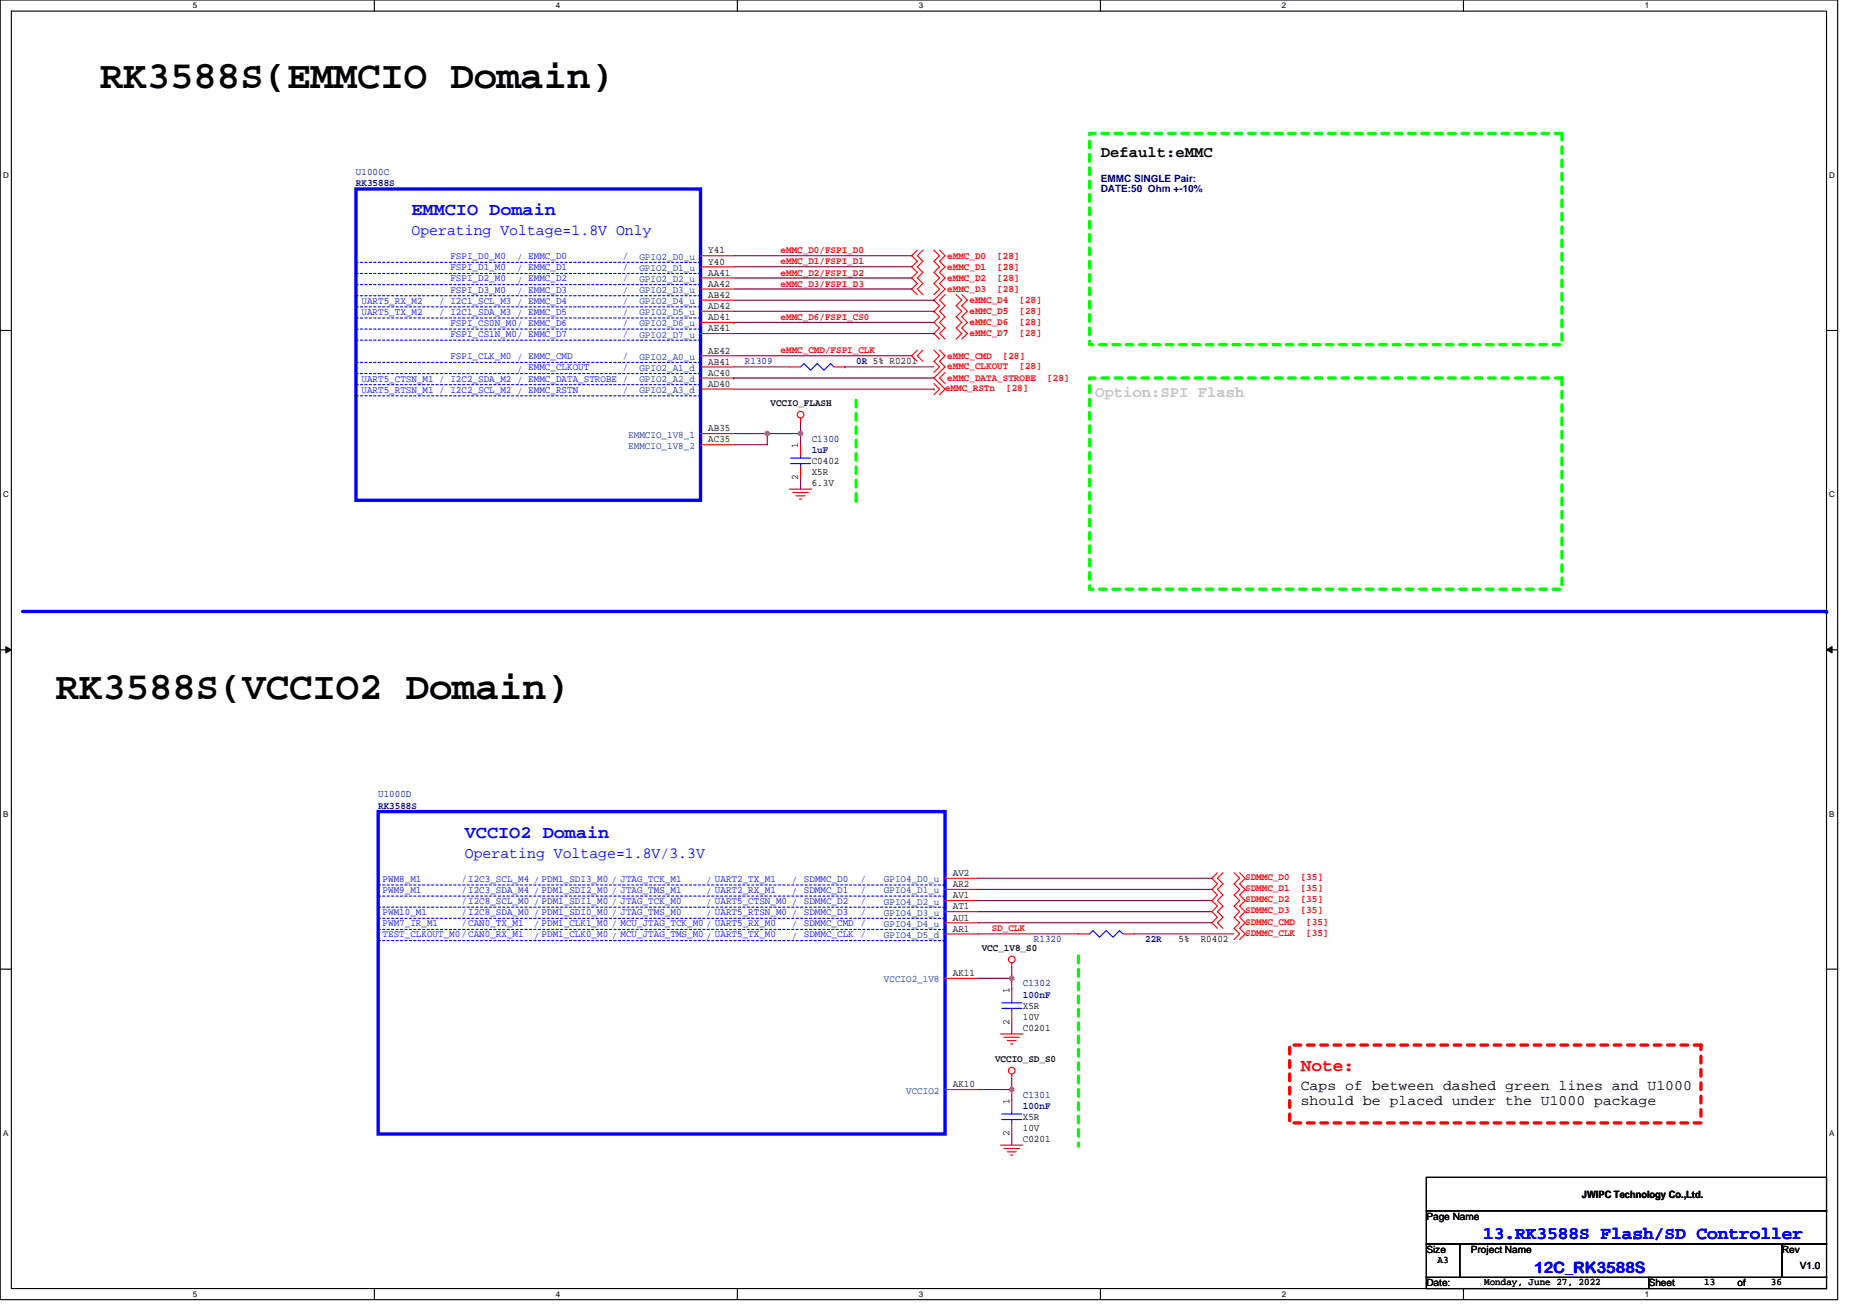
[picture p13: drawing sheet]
<svg xmlns="http://www.w3.org/2000/svg" width="297mm" height="210mm" viewBox="0 0 297 210" stroke-linecap="round" stroke-linejoin="round" font-family="sans-serif">
<defs><g id="words">
<g font-size="6.2">
<text x="16" y="14.1">RK3588S(EMMCIO Domain)</text>
<text x="8.9" y="111.9">RK3588S(VCCIO2 Domain)</text>
</g>
<g font-size="2.8" fill="#00f">
<text x="65.8" y="34.4">EMMCIO Domain</text>
<text x="74.4" y="133.9">VCCIO2 Domain</text>
<text x="237.2" y="198.1">13.RK3588S Flash/SD Controller</text>
</g>
<text font-size="2.8" fill="#f00" x="208.1" y="171.3">Note:</text>
<text font-size="2.5" x="176.1" y="25.2">Default:eMMC</text>
<g font-size="2.5" fill="#00f">
<text x="65.8" y="37.6">Operating Voltage=1.8V Only</text>
<text x="74.4" y="137.2">Operating Voltage=1.8V/3.3V</text>
<text x="245.4" y="203.6">12C_RK3588S</text>
</g>
<text font-size="2.5" fill="#c0c0c0" x="175.2" y="63.4">Option:SPI Flash</text>
<g font-size="2.3">
<text x="208.1" y="174.4">Caps of between dashed green lines and U1000</text>
<text x="208.1" y="176.7">should be placed under the U1000 package</text>
</g>
<g font-size="1.6" fill="#000080">
<text x="56.9" y="29.8">RK3588S</text>
<text x="56.9" y="27.9">U1000C</text>
<text x="176.1" y="29">EMMC SINGLE Pair:</text>
<text x="176.1" y="30.7">DATE:50 Ohm +-10%</text>
<text x="119.2" y="58.2">R1309</text>
<text x="136.9" y="58.2">0R 5% R0201</text>
<text x="129.8" y="70.6">C1300</text>
<text x="129.8" y="72.5">1uF</text>
<text x="60.5" y="129.4">RK3588S</text>
<text x="60.5" y="127.5">U1000D</text>
<text x="165.4" y="150.6">R1320</text>
<text x="183.2" y="150.7">22R</text>
<text x="163.6" y="157.7">C1302</text>
<text x="163.6" y="159.6">100nF</text>
<text x="163.6" y="175.5">C1301</text>
<text x="163.6" y="177.4">100nF</text>
</g>
<g font-size="1.6" fill="#00f">
<text x="72" y="41.5">FSPI_D0_M0</text>
<text x="82.7" y="41.6">/ EMMC_D0</text>
<text x="99.6" y="41.5">/</text>
<text x="72" y="43.2">FSPI_D1_M0</text>
<text x="72" y="45">FSPI_D2_M0</text>
<text x="72" y="46.8">FSPI_D3_M0</text>
<text x="82.7" y="47">/ EMMC_D3</text>
<text x="82.7" y="45.2">/ EMMC_D2</text>
<text x="82.7" y="43.4">/ EMMC_D1</text>
<text x="99.6" y="46.8">/</text>
<text x="99.6" y="45">/</text>
<text x="99.6" y="43.2">/</text>
<text x="57.8" y="48.6">UART5_RX_M2</text>
<text x="57.8" y="50.3">UART5_TX_M2</text>
<text x="70.3" y="48.6">/ I2C1_SCL_M3 / EMMC_D4</text>
<text x="70.3" y="50.3">/ I2C1_SDA_M3 / EMMC_D5</text>
<text x="72" y="52.1">FSPI_CS0N_M0/ EMMC_D6</text>
<text x="72" y="53.9">FSPI_CS1N_M0/ EMMC_D7</text>
<text x="99.6" y="53.9">/</text>
<text x="99.6" y="52.1">/</text>
<text x="99.6" y="50.3">/</text>
<text x="99.6" y="48.6">/</text>
<text x="72" y="57.5">FSPI_CLK_M0 / EMMC_CMD</text>
<text x="82.7" y="59.4">/ EMMC_CLKOUT</text>
<text x="99.6" y="59.2">/</text>
<text x="99.6" y="57.5">/</text>
<text x="57.8" y="61">UART5_CTSN_M1 / I2C2_SDA_M2 / EMMC_DATA_STROBE /</text>
<text x="57.8" y="62.8">UART5_RTSN_M1 / I2C2_SCL_M2 / EMMC_RSTN</text>
<text x="99.6" y="62.8">/</text>
<text x="61.2" y="141">PWM8_M1</text>
<text x="61.2" y="142.8">PWM9_M1</text>
<text x="73.8" y="142.8">/I2C3_SDA_M4 / PDM1_SDI2_M0 / JTAG_TMS_M1</text>
<text x="73.8" y="141">/I2C3_SCL_M4 / PDM1_SDI3_M0 / JTAG_TCK_M1</text>
<text x="112.9" y="141.2">/ UART2_TX_M1</text>
<text x="112.9" y="143">/ UART2_RX_M1</text>
<text x="126.6" y="143">/ SDMMC_D1</text>
<text x="126.6" y="141.2">/ SDMMC_D0</text>
<text x="137.7" y="142.8">/</text>
<text x="137.7" y="141">/</text>
<text x="61.2" y="146.4">PWM10_M1</text>
<text x="61.2" y="148.1">PWM7_IR_M1</text>
<text x="61.2" y="149.9">TEST_CLKOUT_M0/CAN0_RX_M1</text>
<text x="73.8" y="148.1">/CAN0_TX_M1</text>
<text x="73.8" y="146.4">/I2C8_SDA_M0 / PDM1_SDI0_M0 / JTAG_TMS_M0</text>
<text x="73.8" y="144.6">/I2C8_SCL_M0 / PDM1_SDI1_M0 / JTAG_TCK_M0</text>
<text x="85.4" y="148.3">/ PDM1_CLK1_M0 / MCU_JTAG_TCK_M0 / UART5_RX_M0</text>
<text x="112.9" y="144.8">/ UART5_CTSN_M0 / SDMMC_D2</text>
<text x="112.9" y="146.5">/ UART5_RTSN_M0 / SDMMC_D3</text>
<text x="126.6" y="148.3">/ SDMMC_CMD /</text>
<text x="137.7" y="144.6">/</text>
<text x="137.7" y="146.4">/</text>
<text x="85.4" y="150.1">/ PDM1_CLK0_M0 / MCU_JTAG_TMS_M0 / UART5_TX_M0</text>
<text x="126.6" y="150.1">/ SDMMC_CLK /</text>
</g>
<g font-size="1.6" fill="#004080">
<text x="102.3" y="41.5">GPIO2_D0_u</text>
<text x="102.3" y="43.3">GPIO2_D1_u</text>
<text x="102.3" y="45.1">GPIO2_D2_u</text>
<text x="102.3" y="46.9">GPIO2_D3_u</text>
<text x="102.3" y="48.6">GPIO2_D4_u</text>
<text x="102.3" y="50.4">GPIO2_D5_u</text>
<text x="102.3" y="52.2">GPIO2_D6_u</text>
<text x="102.3" y="54">GPIO2_D7_u</text>
<text x="102.3" y="59.3">GPIO2_A1_d</text>
<text x="102.3" y="57.5">GPIO2_A0_u</text>
<text x="102.3" y="62.9">GPIO2_A3_d</text>
<text x="102.3" y="61.1">GPIO2_A2_d</text>
<text x="100.5" y="70">EMMCIO_1V8_1</text>
<text x="100.5" y="71.8">EMMCIO_1V8_2</text>
<text x="141.4" y="141.1">GPIO4_D0_u</text>
<text x="141.4" y="142.9">GPIO4_D1_u</text>
<text x="141.4" y="150">GPIO4_D5_d</text>
<text x="141.4" y="148.2">GPIO4_D4_u</text>
<text x="141.4" y="144.7">GPIO4_D2_u</text>
<text x="141.4" y="146.4">GPIO4_D3_u</text>
<text x="141.4" y="157.1">VCCIO2_1V8</text>
<text x="144.9" y="174.9">VCCIO2</text>
</g>
<g font-size="1.6">
<text x="113.3" y="40.5">Y41</text>
<text x="113.3" y="42.3">Y40</text>
<text x="113.3" y="44.1">AA41</text>
<text x="113.3" y="45.9">AA42</text>
<text x="113.3" y="47.6">AB42</text>
<text x="113.3" y="49.4">AD42</text>
<text x="113.3" y="51.2">AD41</text>
<text x="113.3" y="53">AE41</text>
<text x="113.3" y="58.3">AB41</text>
<text x="113.3" y="56.5">AE42</text>
<text x="113.3" y="61.9">AD40</text>
<text x="113.3" y="60.1">AC40</text>
<text x="123.3" y="65">VCCIO_FLASH</text>
<text x="113.3" y="69">AB35</text>
<text x="113.3" y="70.8">AC35</text>
<text x="127.7" y="71.7" transform="rotate(-90 127.7 71.7)">1</text>
<text x="127.7" y="76.8" transform="rotate(-90 127.7 76.8)">2</text>
<text x="129.8" y="74.2">C0402</text>
<text x="129.8" y="76">X5R</text>
<text x="129.8" y="77.7">6.3V</text>
<text x="152.4" y="140.1">AV2</text>
<text x="152.4" y="141.9">AR2</text>
<text x="152.4" y="143.7">AV1</text>
<text x="152.4" y="149">AR1</text>
<text x="152.4" y="147.2">AU1</text>
<text x="152.4" y="145.4">AT1</text>
<text x="157" y="152.1">VCC_1V8_S0</text>
<text x="188.5" y="150.6">5%</text>
<text x="192.1" y="150.6">R0402</text>
<text x="152.4" y="156.1">AK11</text>
<text x="161.5" y="158.8" transform="rotate(-90 161.5 158.8)">1</text>
<text x="163.6" y="161.3">X5R</text>
<text x="161.5" y="163.9" transform="rotate(-90 161.5 163.9)">2</text>
<text x="163.6" y="164.9">C0201</text>
<text x="163.6" y="163.1">10V</text>
<text x="152.4" y="173.9">AK10</text>
<text x="159.2" y="169.9">VCCIO_SD_S0</text>
<text x="161.5" y="176.6" transform="rotate(-90 161.5 176.6)">1</text>
<text x="163.6" y="179.1">X5R</text>
<text x="161.5" y="181.7" transform="rotate(-90 161.5 181.7)">2</text>
<text x="163.6" y="182.6">C0201</text>
<text x="163.6" y="180.9">10V</text>
<text x="253" y="191.6">JWIPC Technology Co.,Ltd.</text>
<text x="228.2" y="195.1">Page Name</text>
<text x="228.2" y="200.4">Size</text>
<text x="229.9" y="202">A3</text>
<text x="235.3" y="200.4">Project Name</text>
<text x="285.1" y="200.4">Rev</text>
<text x="287.9" y="202.9">V1.0</text>
<text x="228.2" y="205.7">Date:</text>
<text x="237.4" y="205.6">Monday, June 27, 2022</text>
<text x="263.7" y="205.7">Sheet</text>
<text x="272.6" y="205.6">13</text>
<text x="277.9" y="205.7">of</text>
<text x="283.3" y="205.6">36</text>
</g>
<g font-size="1.6" fill="#f00">
<text x="124.9" y="40.5">eMMC_D0/FSPI_D0</text>
<text x="151.5" y="41.4">eMMC_D0</text>
<text x="159.5" y="41.4">[28]</text>
<text x="124.9" y="42.3">eMMC_D1/FSPI_D1</text>
<text x="124.9" y="44.1">eMMC_D2/FSPI_D2</text>
<text x="124.9" y="45.8">eMMC_D3/FSPI_D3</text>
<text x="151.5" y="43.1">eMMC_D1</text>
<text x="151.5" y="44.9">eMMC_D2</text>
<text x="151.5" y="46.7">eMMC_D3</text>
<text x="159.5" y="43.1">[28]</text>
<text x="159.5" y="44.9">[28]</text>
<text x="159.5" y="46.7">[28]</text>
<text x="124.9" y="51.2">eMMC_D6/FSPI_CS0</text>
<text x="155.1" y="48.5">eMMC_D4</text>
<text x="155.1" y="50.2">eMMC_D5</text>
<text x="155.1" y="53.8">eMMC_D7</text>
<text x="155.1" y="52">eMMC_D6</text>
<text x="163.1" y="48.5">[28]</text>
<text x="163.1" y="50.2">[28]</text>
<text x="163.1" y="53.8">[28]</text>
<text x="163.1" y="52">[28]</text>
<text x="124.9" y="56.5">eMMC_CMD/FSPI_CLK</text>
<text x="151.5" y="59">eMMC_CLKOUT</text>
<text x="151.5" y="57.4">eMMC_CMD</text>
<text x="160.4" y="57.4">[28]</text>
<text x="163.1" y="59">[28]</text>
<text x="151.2" y="62.5">eMMC_RSTn</text>
<text x="151.5" y="60.9">eMMC_DATA_STROBE</text>
<text x="160.9" y="62.5">[28]</text>
<text x="167.5" y="60.9">[28]</text>
<text x="199.2" y="140.7">SDMMC_D0</text>
<text x="199.2" y="142.5">SDMMC_D1</text>
<text x="208.1" y="140.7">[35]</text>
<text x="208.1" y="142.5">[35]</text>
<text x="158.6" y="149">SD_CLK</text>
<text x="199.2" y="144.3">SDMMC_D2</text>
<text x="199.2" y="146.1">SDMMC_D3</text>
<text x="199.2" y="147.9">SDMMC_CMD</text>
<text x="199.2" y="149.6">SDMMC_CLK</text>
<text x="208.1" y="144.3">[35]</text>
<text x="208.1" y="146.1">[35]</text>
<text x="209" y="147.9">[35]</text>
<text x="209" y="149.6">[35]</text>
</g>
<g font-size="1.3">
<text x="30.8" y="1.3">5</text>
<text x="88.9" y="1.3">4</text>
<text x="147" y="1.3">3</text>
<text x="205.1" y="1.3">2</text>
<text x="263.1" y="1.3">1</text>
<text x=".5" y="28.5">D</text>
<text x="292.6" y="28.5">D</text>
<text x=".5" y="79.5">C</text>
<text x="292.6" y="79.5">C</text>
<text x=".5" y="130.6">B</text>
<text x="292.6" y="130.6">B</text>
<text x=".5" y="181.7">A</text>
<text x="292.6" y="181.7">A</text>
<text x="30.8" y="207.4">5</text>
<text x="88.9" y="207.4">4</text>
<text x="147" y="207.4">3</text>
<text x="205.1" y="207.4">2</text>
<text x="263.1" y="207.4">1</text>
</g>
</g></defs>
<path d="M0 0h293.9v207.8h-293.9zM1.8 1.8h290.4v204.3h-290.4z" fill="none" stroke="#000" stroke-width=".18"/>
<g fill="#fff">
<path d="M30.8 .2h.8v1.4h-.8z"/>
<path d="M30.8 206.2h.8v1.5h-.8z"/>
</g>
<path d="M59.9 0v1.8M59.9 206.1v1.7" fill="none" stroke="#000" stroke-width=".18"/>
<g fill="#fff">
<path d="M88.9 .2h.7v1.4h-.7z"/>
<path d="M88.9 206.2h.7v1.5h-.7z"/>
</g>
<path d="M118 0v1.8M118 206.1v1.7" fill="none" stroke="#000" stroke-width=".18"/>
<g fill="#fff">
<path d="M147 .2h.7v1.4h-.7z"/>
<path d="M147 206.2h.7v1.5h-.7z"/>
</g>
<path d="M176 0v1.8M176 206.1v1.7" fill="none" stroke="#000" stroke-width=".18"/>
<g fill="#fff">
<path d="M205.1 .2h.7v1.4h-.7z"/>
<path d="M205.1 206.2h.7v1.5h-.7z"/>
</g>
<path d="M234.1 0v1.8M234.1 206.1v1.7" fill="none" stroke="#000" stroke-width=".18"/>
<g fill="#fff">
<path d="M263.1 .2h.7v1.4h-.7z"/>
<path d="M263.1 206.2h.7v1.5h-.7z"/>
<path d="M.5 27.3h.9v1.4h-.9z"/>
<path d="M292.6 27.3h.9v1.4h-.9z"/>
<path d="M.5 78.4h.9v1.4h-.9z"/>
<path d="M292.6 78.4h.9v1.4h-.9z"/>
</g>
<path d="M0 52.9h1.8M292.2 52.9h1.7" fill="none" stroke="#000" stroke-width=".18"/>
<g fill="#fff">
<path d="M.5 129.5h.8v1.4h-.8z"/>
<path d="M292.6 129.5h.9v1.4h-.9z"/>
</g>
<path d="M0 103.9h1.8M292.2 103.9h1.7" fill="none" stroke="#000" stroke-width=".18"/>
<path d="M.9 103.4l.9 .5-.9 .5zM292.2 103.9l.9-.5v1z" fill="#000"/>
<path d="M.9 103.4l.9 .5-.9 .5zM292.2 103.9l.9-.5v1z" fill="none" stroke="#000" stroke-width=".16"/>
<g fill="#fff">
<path d="M.5 180.5h.8v1.5h-.8z"/>
<path d="M292.6 180.5h.9v1.5h-.9z"/>
</g>
<path d="M0 155h1.8M292.2 155h1.7" fill="none" stroke="#000" stroke-width=".18"/>
<path d="M3.6 97.8h288.6" fill="none" stroke="#00f" stroke-width=".53"/>
<circle cx="292.2" cy="97.8" r=".27" fill="#00f"/>
<path d="M174.3 21.3h75.5v33.8h-75.5zM136.9 64v16M174.3 60.5h75.5v33.7h-75.5zM136.9 80h.1M172.5 152.9v30.2M172.5 183.1h.1" fill="none" stroke="#0f0" stroke-width=".53" stroke-dasharray="1.1 1.1"/>
<path d="M206.3 167.1h65.8v12.5h-65.8z" fill="none" stroke="#f00" stroke-width=".53" stroke-dasharray="1.1 1.1"/>
<g fill="none" stroke="#f00" stroke-width=".18">
<path d="M112.1 58.7h5.3M112.1 56.9h5.3M112.1 40.9h5.3M112.1 42.7h5.3M112.1 44.4h5.3M112.1 46.2h5.3M112.1 48h5.3M112.1 49.8h5.3M112.1 51.6h5.3M112.1 53.3h5.3M126.3 58.7h1.8M133.4 58.7h1.8"/>
<path d="M146.7 40l-.9 .9 .9 .9-.9 .9 .9 .9-.9 .8 .9 .9-.9 .9 .9 .9M146.7 56l-.9 .9 .9 .9M147.6 40l-.9 .9 .9 .9-.9 .9 .9 .9-.9 .8 .9 .9-.9 .9 .9 .9M147.6 56l-.9 .9 .9 .9M149.4 56l.9 .9-.9 .9 .9 .9-.9 .9M149.4 40l.9 .9-.9 .9 .9 .9-.9 .9 .9 .8-.9 .9 .9 .9-.9 .9M150.3 56l.9 .9-.9 .9 .9 .9-1.8 1.8 1.8 1.7-.9 .9M150.3 40l.9 .9-.9 .9 .9 .9-.9 .9 .9 .8-.9 .9 .9 .9-1.8 1.8 .9 .9-.9 .9 .9 .9-.9 .9 .9 .9-.9 .8 .9 .9M151.2 59.6l-.9 .9 .9 .8M151.2 47.1l-.9 .9 .9 .9-.9 .9 .9 .9-.9 .9 .9 .9-.9 .8 .9 .9M152.9 47.1l.9 .9-.9 .9 .9 .9-.9 .9 .9 .9-.9 .9 .9 .8-.9 .9M153.8 47.1l.9 .9-.9 .9 .9 .9-.9 .9 .9 .9-.9 .9 .9 .8-.9 .9"/>
<path d="M112.1 62.2h5.3M112.1 60.5h5.3M112.1 69.3h5.3M112.1 71.1h5.3M126.3 78.2h3.5M126.8 78.8h2.5M127.3 79.3h1.5M127.9 79.8h.3M128.1 66.9v.7M128.1 71.1v1.8M128.1 74.7v1.8M149.4 61.3l.9 .9-.9 .9"/>
<path d="M194.7 139.6l-.9 .9 .9 .9-.9 .8 .9 .9-.9 .9 .9 .9-.9 .9 .9 .9-.9 .9 .9 .9M195.6 139.6l-.9 .9 .9 .9-.9 .8 .9 .9-.9 .9 .9 .9-.9 .9 .9 .9-.9 .9 .9 .9M197.4 139.6l.9 .9-.9 .9 .9 .8-.9 .9 .9 .9-.9 .9 .9 .9-.9 .9 .9 .9-.9 .9 .9 .9-.9 .8M198.3 139.6l.9 .9-.9 .9 .9 .8-.9 .9 .9 .9-.9 .9 .9 .9-.9 .9 .9 .9-.9 .9 .9 .9-.9 .8M151.2 149.4h5.3M151.2 147.6h5.3M151.2 140.5h5.3M151.2 142.2h5.3M151.2 144h5.3M151.2 145.8h5.3M151.2 156.5h5.3M161.8 154v.7"/>
<path d="M161.8 158.2v1.8M172.5 149.4h1.8M179.6 149.4h1.8M151.2 174.2h5.3M160.1 165.4h3.5M160.6 165.9h2.5M161.1 166.4h1.4M161.7 167h.3M161.8 171.8v.7M161.8 176v1.8M161.8 179.6v1.8M161.8 161.8v1.8"/>
<path d="M160.1 183.1h3.5M160.6 183.7h2.5M161.1 184.2h1.4M161.7 184.7h.3"/>
<circle cx="128.1" cy="66.3" r=".53"/>
<circle cx="161.8" cy="153.4" r=".53"/>
<circle cx="161.8" cy="171.2" r=".53"/>
</g>
<path d="M228.2 188.3h64v5.3h-64zM228.2 193.6h64v5.4h-64zM228.2 199h5.3v5.3h-5.3zM233.5 199h51.6v5.3h-51.6zM285.1 199h7.1v5.3h-7.1zM228.2 204.3h35.5v1.8h-35.5zM263.7 204.3h28.5v1.8h-28.5z" fill="none" stroke="#000" stroke-width=".18"/>
<g fill="none" stroke="#00f" stroke-width=".18">
<path d="M128.1 58.7l.5-.6 1.1 1.1 1-1.1 1.1 1.1 1.1-1.1 .5 .6M126.5 74.1h3.2M126.5 73.3h3.2M128.1 72.9v.4M128.1 74.1v.6M174.3 149.4l.5-.6 1.1 1.1 1.1-1.1 1 1.1 1.1-1.1 .5 .6M160.2 179h3.2M160.2 178.2h3.2M160.2 161.3h3.2M160.2 160.4h3.2M161.8 177.8v.4M161.8 179v.6"/>
<path d="M161.8 160v.4M161.8 161.3v.5"/>
</g>
<path d="M56.9 30.2h55.2v49.8h-55.2zM60.5 129.8h90.7v51.6h-90.7z" fill="none" stroke="#00f" stroke-width=".53"/>
<g fill="none" stroke="#00f" stroke-width=".18" stroke-dasharray=".4 .4">
<path d="M56.9 42h55.2M56.9 43.7h55.2M56.9 59.7h55.2M56.9 58h55.2M56.9 54.4h55.2M56.9 52.6h55.2M56.9 50.9h55.2M56.9 49.1h55.2M56.9 47.3h55.2M56.9 45.5h55.2M112.1 42h.1M112.1 43.7h.1"/>
<path d="M112.1 59.7h.1M112.1 58h.1M112.1 54.4h.1M112.1 52.6h.1M112.1 50.9h.1M112.1 49.1h.1M112.1 47.3h.1M112.1 45.5h.1M56.9 61.5h55.2M56.9 63.3h55.2M112.1 61.5h.1M112.1 63.3h.1"/>
<path d="M60.5 150.4h90.5M60.5 148.6h90.5M60.5 146.9h90.5M60.5 145.1h90.5M60.5 143.3h90.5M60.5 141.5h90.5M151 150.4h.1M151 148.6h.1M151 146.9h.1M151 145.1h.1M151 143.3h.1M151 141.5h.1"/>
</g>
<g fill="none" stroke="#800040" stroke-width=".18">
<path d="M117.4 58.7h8.9M117.4 40.9h28.4M117.4 42.7h28.4M117.4 44.4h28.4M117.4 46.2h28.4M117.4 56.9h28.4M117.4 51.6h.1M117.4 48h32M117.4 49.8h32M117.4 51.6h32M117.4 53.3h32M135.2 58.7h.1"/>
<path d="M135.2 58.7h14.2M149.4 48h.1M149.4 49.8h.1M149.4 53.3h.1M117.4 69.3h5.3M117.4 60.5h.1M117.4 60.5h32M117.4 62.2h32M122.7 69.3h5.4M122.7 69.3v1.8h-5.3M128.1 76.5v1.7M128.1 69.3v1.8"/>
<path d="M128.1 67.6v1.7M149.4 62.2h.1M156.5 156.5h5.3M156.5 140.5h37.3M156.5 142.2h37.3M156.5 144h37.3M156.5 145.8h37.3M156.5 147.6h37.3M156.5 149.4h16M161.8 156.5v1.7M161.8 154.7v1.8M181.4 149.4h16"/>
<path d="M156.5 174.2h5.3M161.8 172.5v1.7M161.8 174.2v1.8M161.8 163.6v1.8M161.8 181.4v1.7"/>
</g>
<g fill="#f0f" stroke="#f0f" stroke-width=".18">
<circle cx="122.7" cy="69.3" r=".35"/>
<circle cx="128.1" cy="69.3" r=".35"/>
<circle cx="161.8" cy="174.2" r=".35"/>
<circle cx="161.8" cy="156.5" r=".35"/>
</g>
<use href="#words"/>
</svg>
